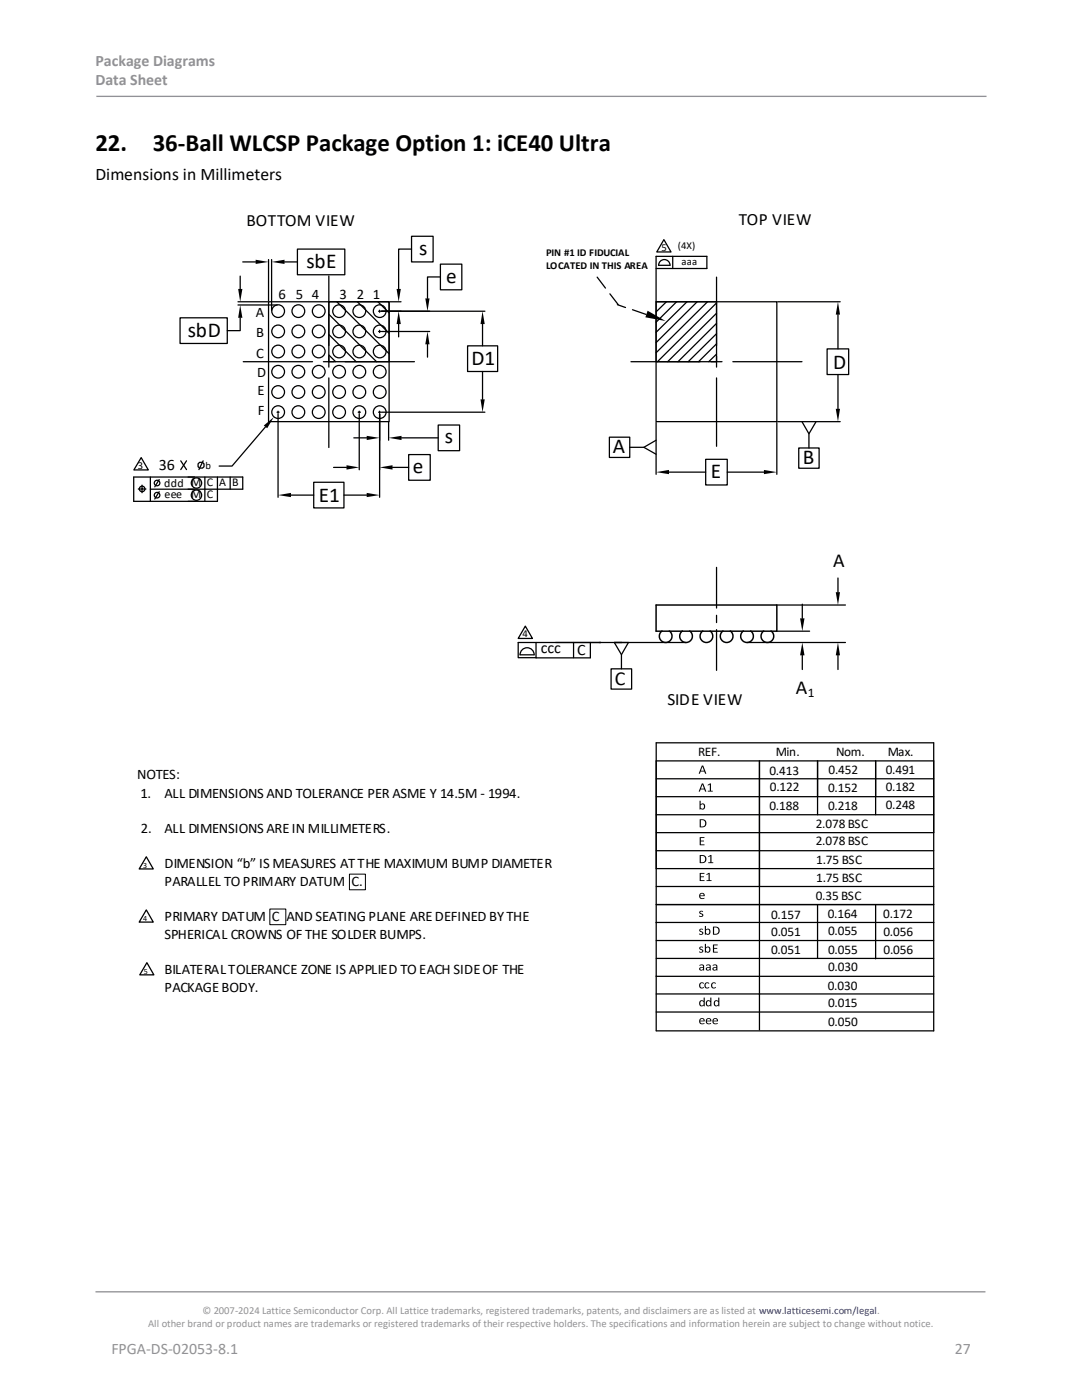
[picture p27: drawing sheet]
<svg xmlns="http://www.w3.org/2000/svg" width="216mm" height="279mm" viewBox="0 0 216 279" stroke-linecap="round" stroke-linejoin="round" font-family="sans-serif">
<defs><g id="words">
<g font-size="5">
<text x="19" y="30.1">22.</text>
<text x="30.5" y="30.1">36-Ball WLCSP Package Option 1: iCE40 Ultra</text>
</g>
<g font-size="4.2">
<text x="61.1" y="53.5">sbE</text>
<text x="83.7" y="50.9">s</text>
<text x="89" y="56.5">e</text>
<text x="37.5" y="67.2">sbD</text>
<text x="94.1" y="72.8">D1</text>
<text x="166.2" y="73.6">D</text>
<text x="88.7" y="88.3">s</text>
<text x="82.4" y="94.4">e</text>
<text x="122.3" y="90.5">A</text>
<text x="141.8" y="95.4">E</text>
<text x="160.2" y="92.6">B</text>
<text x="63.6" y="100.2">E1</text>
</g>
<g font-size="4">
<text x="166.2" y="113.2">A</text>
<text x="122.7" y="136.7">C</text>
<text x="158.8" y="138.5">A</text>
</g>
<text font-size="3.5" x="19" y="35.9">Dimensions in Millimeters</text>
<g font-size="3.4">
<text x="49.2" y="45">BOTTOM VIEW</text>
<text x="147.4" y="44.9">TOP VIEW</text>
<text x="133.2" y="140.7">SIDE VIEW</text>
</g>
<g font-size="3.2" fill="#919195">
<text x="19" y="13.2">Package Diagrams</text>
<text x="19" y="17.1">Data Sheet</text>
<text x="22.2" y="270.2">FPGA-DS-02053-8.1</text>
<text x="190.5" y="270.2">27</text>
</g>
<g font-size="3.2">
<text x="31.7" y="93.8">36</text>
<text x="107.9" y="130.4">ccc</text>
<text x="115.2" y="130.6">C</text>
</g>
<g font-size="2.9">
<text x="55.5" y="59.7">6</text>
<text x="59" y="59.7">5</text>
<text x="62.2" y="59.7">4</text>
<text x="67.7" y="59.7">3</text>
<text x="71.2" y="59.7">2</text>
<text x="74.4" y="59.7">1</text>
<text x="51.1" y="63.2">A</text>
<text x="51.1" y="67.3">B</text>
<text x="51.1" y="71.5">C</text>
<text x="51.3" y="75.1">D</text>
<text x="51.4" y="78.8">E</text>
<text x="51.4" y="82.9">F</text>
<text x="27.4" y="155.5">NOTES:</text>
<text x="28" y="159.2">1.</text>
<text x="32.8" y="159.3">ALL DIMENSIONS AND TOLERANCE PER ASME Y 14.5M - 1994.</text>
<text x="28.1" y="166.3">2.</text>
<text x="32.8" y="166.3">ALL DIMENSIONS ARE IN MILLIMETERS.</text>
<text x="32.8" y="173.3">DIMENSION b IS MEASURES AT THE MAXIMUM BUMP DIAMETER</text>
<text x="32.8" y="176.8">PARALLEL TO PRIMARY DATUM C.</text>
<text x="32.8" y="183.9">PRIMARY DATUM C AND SEATING PLANE ARE DEFINED BY THE</text>
<text x="32.8" y="187.4">SPHERICAL CROWNS OF THE SOLDER BUMPS.</text>
<text x="32.8" y="194.4">BILATERAL TOLERANCE ZONE IS APPLIED TO EACH SIDE OF THE</text>
<text x="32.8" y="197.9">PACKAGE BODY.</text>
</g>
<g font-size="2.6">
<text x="161.2" y="139">1</text>
<text x="139.3" y="150.8">REF.</text>
<text x="153.5" y="154.6">0.413</text>
<text x="154.8" y="150.8">Min.</text>
<text x="165.3" y="154.4">0.452</text>
<text x="166.9" y="150.8">Nom.</text>
<text x="176.7" y="154.5">0.491</text>
<text x="177.1" y="150.8">Max.</text>
<text x="153.5" y="161.6">0.188</text>
<text x="153.6" y="157.9">0.122</text>
<text x="165.2" y="158">0.152</text>
<text x="165.2" y="161.7">0.218</text>
<text x="176.7" y="157.9">0.182</text>
<text x="176.7" y="161.5">0.248</text>
<text x="162.8" y="165.3">2.078 BSC</text>
<text x="162.8" y="168.7">2.078 BSC</text>
<text x="162.9" y="172.4">1.75 BSC</text>
<text x="162.8" y="179.6">0.35 BSC</text>
<text x="162.9" y="176">1.75 BSC</text>
<text x="153.9" y="183.4">0.157</text>
<text x="165.2" y="183.2">0.164</text>
<text x="176.3" y="183.3">0.172</text>
<text x="153.9" y="190.3">0.051</text>
<text x="153.9" y="186.9">0.051</text>
<text x="165.2" y="186.6">0.055</text>
<text x="165.2" y="190.4">0.055</text>
<text x="176.3" y="186.7">0.056</text>
<text x="176.3" y="190.3">0.056</text>
<text x="165.2" y="197.5">0.030</text>
<text x="165.2" y="193.8">0.030</text>
<text x="165.2" y="200.9">0.015</text>
<text x="165.2" y="204.7">0.050</text>
</g>
<g font-size="2.4">
<text x="32.8" y="97.2">ddd M</text>
<text x="32.8" y="99.4">eee</text>
<text x="38.1" y="99.4">M</text>
<text x="41.3" y="99.4">C</text>
<text x="41.3" y="97">C</text>
<text x="43.8" y="97">A</text>
<text x="46.3" y="97">B</text>
</g>
<g font-size="2.1">
<text x="109" y="51.1">PIN #1 ID FIDUCIAL</text>
<text x="109" y="53.7">LOCATED IN THIS AREA</text>
<text x="132" y="50">5</text>
<text x="135.3" y="49.7">(4X)</text>
<text x="136" y="52.9">aaa</text>
<text x="27.5" y="93.5">3</text>
<text x="41" y="93.6">b</text>
<text x="104.2" y="127.1">4</text>
</g>
<g font-size="2.1" fill="#919195">
<text x="40.4" y="262.3">© 2007-2024 Lattice Semiconductor Corp. All Lattice trademarks, registered trademarks, patents, and disclaimers are as listed at www.latticesemi.com/legal.</text>
<text x="29.6" y="264.9">All other brand or product names are trademarks or registered trademarks of their respective holders. The specifications and information herein are subject to change without notice.</text>
</g>
<g font-size="1.6">
<text x="28.6" y="173.2">3</text>
<text x="28.6" y="183.8">4</text>
<text x="28.7" y="194.3">5</text>
</g>
</g></defs>
<path d="M19.2 19.2h177.6M19 257.8h177.6" fill="none" stroke="#919195" stroke-width=".26"/>
<g fill="none" stroke="#000" stroke-width=".25">
<path d="M47.9 55.1v2.6M48.4 52.3h2.6M53.6 51.8v8.3M54.2 51.8v10.1M56.8 52.3h2.5M59.3 49.7h9.5v5.1h-9.5zM65.6 55.1v13.9M82.1 47.2h4.3v5.1h-4.3zM82.1 49.7h-2.6v8M87.9 52.7h4.3v5.1h-4.3zM87.9 55.3h-2.6v4.3M119.2 55.3l1.6 2.2"/>
<path d="M121.7 58.6l1.7 2.2M130.9 53.6h10.1v-2.4h-10.1v9M131.6 52.3a1.14 1.14 0 0 1 1.3-.4 1.14 1.14 0 0 1 .8 1h-2.3zM132.5 47.8l1.4 2.5h-2.8zM134.2 51.2v2.4M143 55.3v13.7M35.9 63.4h9.5v5.1h-9.5zM47.5 60.2h5.9M47.5 60.9h7.8M47.9 63.4v2.6h-2.5M48.5 72.2h13.9M53.6 60.2h24v23.9h-24z"/>
<path d="M64.5 72.2h2.2M65.6 60.2h12v12h-12zM65.6 71.1v2.2M65.6 75.4v13.9M65.6 70.8l1.4 1.4M65.6 66.8l5.5 5.4M65.6 62.7l9.5 9.5M67.2 60.2l10.4 10.4M68.9 72.2h13.8M71.3 60.2l6.3 6.3M75.4 60.2l2.2 2.2M75.5 62.1h.5"/>
<path d="M75.5 66.2h.5M75.7 61.9v.4M75.7 65.9v.5M76.1 62.1h20.7M76.1 66.2h9.6M77.8 60.2h2.2M79.5 64.7v2.5M85.3 68.7v2.6M93.3 69h6v5.1h-6zM96.3 64.7v4.3M96.3 74.1v5.6M123.2 60.8l1.6 .6"/>
<path d="M125.9 72.2h13.8M126.2 61.8l2.7 1M130.3 63.2l1.6 .6M130.9 60.2h12.1v12h-12.1zM130.9 60.2h24.1v23.9h-24.1zM133 60.2l-2.1 2M135 60.2l-4.1 4.1M137.1 60.2l-6.2 6.1M139.1 60.2l-8.2 8.2M141.2 60.2l-10.3 10.2M141.9 72.2h2.2M143 71.1v2.2"/>
<path d="M143 75.4v13.7M143 60.5l-11.8 11.7M143 62.5l-9.8 9.7M143 64.5l-7.7 7.7M143 66.6l-5.7 5.6M143 68.6l-3.6 3.6M143 70.7l-1.6 1.5M146.2 72.2h13.8M155.2 60.2h12.4M165 69.6h4.3v5.1h-4.3zM167.2 62.8v6.8M167.2 74.7v6.9"/>
<path d="M27.6 97.6h.7v.7M28.2 91.3l1.4 2.5h-2.9zM28.3 96.8v.8h.8M30 97.6h8.8zM30 95.2v4.9M31.8 98.1l-.9 1.5M31.8 95.7l-.9 1.5M36.1 92l1.1 1.7M37.2 92l-1.1 1.7M37.5 97.6h10.9zM39.8 92.3h.6l.3 .3v.5l-.3 .3h-.6l-.3-.3v-.5zM40.5 92l-.8 1.7"/>
<path d="M40.9 95.2v4.9M43.4 95.2v4.9h-16.7v-4.9h21.7v2.4M45.9 95.2v2.4M53 85.2l-6.7 7.8h-2.6M55.3 82.3h.4M55.5 82.1v.4M55.5 82.6v16.6M58.1 98.8h4.5M62.6 96.2h6v5.2h-6zM66.6 93.3h2.5M68.6 98.8h4.6M70.6 87.4h2.6"/>
<path d="M71.5 82.3h.4M71.7 82.1v.4M71.7 82.6v11.2M75.5 82.3h.5M75.7 82.1v.4M75.7 82.6v16.6M76.1 82.3h20.7M77.5 84.2v3.7M78.3 93.3h3.2M80.1 87.4h7.3M81.5 90.7h4.3v5.1h-4.3zM87.4 84.8h4.3v5.1h-4.3z"/>
<path d="M121.6 87.2h4.1v4.1h-4.1zM125.7 89.3h2.8l2.4 1.4M130.9 87.9l-2.4 1.4M130.9 84.3v10.4M133.5 94.2h7.3M140.8 91.7h4.3v5.1h-4.3zM145.1 94.2h7.3M155 84.3v10.4M155.2 84.2h12.4M159.4 89.4h4v4h-4zM160 84.2l1.4 2.4M162.8 84.2l-1.4 2.4v2.8"/>
<path d="M143 113.2v8.1M167.2 115.4v2.8M103.8 130.7h2.8M103.8 130.7a1.4 1.4 0 0 1 1.4-1.4 1.4 1.4 0 0 1 1.4 1.4M104.8 125l1.4 2.4h-2.8zM107 131.3h10.8M107 128.2v3.1M114.4 128.2v3.1M117.8 128.2v3.1M121.9 133.5h4.1v4h-4.1zM122.6 128.2l1.4 2.4M124.1 128.2h-1.5h2.8l-1.4 2.4v2.9"/>
<path d="M136.9 128.2h-33.5v3.1h3.6M143 122.8v1.4M143 125.7v8.1M149 128.2h19.7M154.9 120.7h13.8M154.9 126h6.6M160.1 120.6v2.8M160.1 130.8v2.8M167.2 130.8v2.8M130.9 148.2h55.4v57.5h-55.4zM130.9 151.9h55.4M130.9 155.4h55.4"/>
<path d="M130.9 159h55.4M151.5 151.9v53.6M163.1 151.9v10.7M174.7 151.9v10.7M29.2 171l1.4 2.4h-2.8zM130.9 173.3h55.4M130.9 169.8h55.4M130.9 166.2h55.4M130.9 176.9h55.4M130.9 162.6h55.4M29.2 181.6l1.4 2.4h-2.8zM29.3 192.1l1.4 2.5h-2.8z"/>
<path d="M130.9 180.5h55.4M130.9 184.1h55.4M130.9 191.3h55.4M130.9 194.8h55.4M130.9 187.7h55.4M130.9 198.4h55.4M163.1 180.6v10.6M174.7 180.7v10.7M130.9 202h55.4"/>
<circle cx="55.5" cy="70.2" r="1.27"/>
<circle cx="55.5" cy="66.1" r="1.27"/>
<circle cx="55.5" cy="74.2" r="1.27"/>
<circle cx="55.5" cy="62.1" r="1.27"/>
<circle cx="55.5" cy="78.2" r="1.27"/>
<circle cx="59.5" cy="70.2" r="1.27"/>
<circle cx="59.5" cy="66.1" r="1.27"/>
<circle cx="59.5" cy="62.1" r="1.27"/>
<circle cx="59.5" cy="74.2" r="1.27"/>
<circle cx="59.5" cy="78.2" r="1.27"/>
<circle cx="63.6" cy="70.2" r="1.27"/>
<circle cx="63.6" cy="62.1" r="1.27"/>
<circle cx="63.6" cy="74.2" r="1.27"/>
<circle cx="63.6" cy="66.1" r="1.27"/>
<circle cx="63.6" cy="78.2" r="1.27"/>
<circle cx="67.7" cy="70.2" r="1.27"/>
<circle cx="67.7" cy="62.1" r="1.27"/>
<circle cx="67.7" cy="66.1" r="1.27"/>
<circle cx="67.7" cy="74.2" r="1.27"/>
<circle cx="67.7" cy="78.2" r="1.27"/>
<circle cx="71.7" cy="70.2" r="1.27"/>
<circle cx="71.7" cy="62.1" r="1.27"/>
<circle cx="71.7" cy="74.2" r="1.27"/>
<circle cx="71.7" cy="66.1" r="1.27"/>
<circle cx="71.7" cy="78.2" r="1.27"/>
<circle cx="75.8" cy="70.2" r="1.27"/>
<circle cx="75.8" cy="62.1" r="1.27"/>
<circle cx="75.8" cy="66.1" r="1.27"/>
<circle cx="75.8" cy="74.2" r="1.27"/>
<circle cx="75.8" cy="78.2" r="1.27"/>
<circle cx="28.4" cy="97.6" r=".56"/>
<circle cx="31.3" cy="98.8" r=".56"/>
<circle cx="31.3" cy="96.4" r=".56"/>
<circle cx="39.2" cy="98.8" r="1.03"/>
<circle cx="39.2" cy="96.4" r="1.03"/>
<circle cx="55.5" cy="82.2" r="1.27"/>
<circle cx="59.5" cy="82.2" r="1.27"/>
<circle cx="63.6" cy="82.3" r="1.27"/>
<circle cx="67.7" cy="82.3" r="1.27"/>
<circle cx="71.7" cy="82.3" r="1.27"/>
<circle cx="75.8" cy="82.3" r="1.27"/>
</g>
<g fill="#000">
<path d="M47.5 57.7h.9l-.5 2.5zM51 51.8l2.6 .5-2.6 .4zM54.2 52.3l2.6-.5v.9zM79.1 57.7h.9l-.5 2.5zM84.9 59.6h.8l-.4 2.5zM47.9 60.9l.5 2.5h-.9zM79.5 62.1l.5 2.6h-.9zM85.3 66.2l.4 2.5h-.8zM96.3 62.1l.4 2.6h-.8zM95.9 79.7h.8l-.4 2.6zM129.2 62l3.6 2.1-4-.8zM167.2 60.2l.4 2.6h-.8z"/>
<path d="M52.6 84.9l2-1.7-1.3 2.3zM55.5 98.8l2.6-.4v.8zM69.1 92.8l2.6 .5-2.6 .4zM73.2 98.4l2.5 .4-2.5 .4zM73.2 87l2.5 .4-2.5 .4zM75.7 93.3l2.6-.5v.9zM77.5 87.4l2.6-.4v.8zM130.9 94.2l2.6-.4v.8zM152.4 93.8l2.6 .4-2.6 .4zM166.8 81.6h.8l-.4 2.6zM166.8 118.2h.8l-.4 2.5zM159.6 123.4h.9l-.4 2.6z"/>
<path d="M160.1 128.2l.4 2.6h-.9zM167.2 128.2l.4 2.6h-.8z"/>
</g>
<path d="M130.9 120.7h24.1v5.3h-24.1zM132.1 125.9a1.26 1.26 0 0 0-.2 1.9 1.26 1.26 0 0 0 1.9 0 1.26 1.26 0 0 0-.2-1.9M136.2 125.9a1.26 1.26 0 0 0-.3 1.9 1.26 1.26 0 0 0 1.9 0 1.26 1.26 0 0 0-.2-1.9M140.2 125.9a1.27 1.27 0 0 0-.2 1.9 1.27 1.27 0 0 0 1.9 0 1.27 1.27 0 0 0-.2-1.9M144.3 125.9a1.27 1.27 0 0 0-.3 1.9 1.27 1.27 0 0 0 1.9 0 1.27 1.27 0 0 0-.2-1.9M148.3 125.9a1.26 1.26 0 0 0-.2 1.9 1.26 1.26 0 0 0 1.9 0 1.26 1.26 0 0 0-.2-1.9M152.4 125.9a1.26 1.26 0 0 0-.2 1.9 1.26 1.26 0 0 0 1.9 0 1.26 1.26 0 0 0-.3-1.9" fill="none" stroke="#000" stroke-width=".3"/>
<g fill="#000">
<path d="M141.2 156.6l.7-.2v1.4h.3v.2h-1v-.2h.4v-1.2l-.4 .2zM139.6 167.1h1l-.1 .1h-.7v.6h.7l-.7 .1v.6h.7l.1 .2-1-.1zM139.6 174.2h1l-.1 .2h-.7v.5l.7 .1-.7 .1v.6h.7l.1 .1h-1zM141 174.5l.6-.3v1.5h.4v.1h-1v-.1h.4v-1.3l-.4 .2zM141.3 170.9l.7-.3v1.5h.3v.2l-1-.1 .1-.1h.3v-1.2l-.3 .2zM139.6 181.9l.5-.1h.2l-.1 .2a.26 .26 0 0 0-.3-.1 .26 .26 0 0 0-.1 .3 .26 .26 0 0 0 .3 .1 .41 .41 0 0 1 0 .7 .41 .41 0 0 1-.6-.1v-.2a.26 .26 0 0 0 .4 .2 .26 .26 0 0 0 .1-.4l-.5-.3z"/>
<path d="M140 152.8h.3l.6 1.6h-.2l-.2-.4h-.7l-.1 .4h-.3zM140.2 153l-.3 .8h.6z"/>
<path d="M140 156.4h.3l.6 1.6h-.2l-.2-.4h-.7l-.1 .4h-.3zM140.2 156.6l-.3 .8h.6z"/>
<path d="M139.7 178.4a.5 .5 0 0 1 .6-.2 .5 .5 0 0 1 .2 .6h-.8a.61 .61 0 0 0 .9 .4v.1a.66 .66 0 0 1-.9-.1 .66 .66 0 0 1 0-.8zM139.8 178.5l-.1 .2h.7a.33 .33 0 0 0-.2-.3 .33 .33 0 0 0-.4 .1z"/>
<path d="M139.6 159.8h.2v.7a.56 .56 0 0 1 .8 .1 .56 .56 0 0 1-.1 .8 .56 .56 0 0 1-.7 0v.1h-.2zM139.9 160.7l-.1 .5a.4 .4 0 0 0 .7-.1 .4 .4 0 0 0-.4-.6z"/>
<path d="M139.6 163.5a1.21 1.21 0 0 1 1.2 .3 .88 .88 0 0 1-.1 1.1 .88 .88 0 0 1-1.1 .1zM139.8 163.7v1.2a.66 .66 0 0 0 .9-.6 .66 .66 0 0 0-.9-.6z"/>
<path d="M139.6 170.7a1.2 1.2 0 0 1 1.2 .3 .88 .88 0 0 1-.1 1.1 .88 .88 0 0 1-1.1 .1zM139.8 170.8v1.3a.66 .66 0 0 0 .9-.6 .66 .66 0 0 0-.9-.7z"/>
<path d="M139.6 185.4l.5-.1 .2 .1-.1 .2a.26 .26 0 0 0-.3-.2 .26 .26 0 0 0-.1 .4 .26 .26 0 0 0 .3 .1 .41 .41 0 0 1 0 .6 .41 .41 0 0 1-.6-.1v-.1a.26 .26 0 0 0 .4 .2 .26 .26 0 0 0 .1-.4l-.5-.3zM140.7 184.8h.2v.7a.56 .56 0 0 1 .7 .1 .56 .56 0 0 1 0 .8 .56 .56 0 0 1-.8 0v.1h-.2zM140.9 185.7v.5a.37 .37 0 0 0 .5 0 .37 .37 0 0 0 0-.5 .37 .37 0 0 0-.5 0zM142.3 184.9a1.2 1.2 0 0 1 1.2 .3 .88 .88 0 0 1-.1 1.1 .88 .88 0 0 1-1.1 .2zM142.5 185.1v1.3a.66 .66 0 0 0 .9-.7 .66 .66 0 0 0-.9-.6z"/>
<path d="M139.6 189l.5-.1 .2 .1-.1 .1a.26 .26 0 0 0-.3-.1 .26 .26 0 0 0-.1 .3 .26 .26 0 0 0 .3 .2 .41 .41 0 0 1 0 .6 .41 .41 0 0 1-.6-.1v-.1a.26 .26 0 0 0 .4 .1 .26 .26 0 0 0 .1-.4l-.5-.2zM140.7 188.4h.2v.7a.56 .56 0 0 1 .7 .1 .56 .56 0 0 1 0 .7 .56 .56 0 0 1-.8 0v.2h-.2zM140.9 189.2v.5a.37 .37 0 0 0 .5 .1 .37 .37 0 0 0 0-.5 .37 .37 0 0 0-.5-.1zM142.3 188.5h.9v.2h-.7v.5l.6 .1-.6 .1v.5h.7v.2h-.9z"/>
<path d="M139.7 196.2a.49 .49 0 0 1 .8 0l-.1 .1a.41 .41 0 0 0-.7 .3 .41 .41 0 0 0 .6 .4h.1l.1 .1a.61 .61 0 0 1-.9 0 .61 .61 0 0 1 .1-.9zM140.7 196.2a.49 .49 0 0 1 .8 0l-.1 .1a.41 .41 0 0 0-.6 .3 .41 .41 0 0 0 .6 .4h.1v.1a.61 .61 0 0 1-.9 0 .61 .61 0 0 1 .1-.9zM142 196.2a.49 .49 0 0 1 .8 0l-.1 .1a.41 .41 0 0 0-.6 .3 .41 .41 0 0 0 .6 .4h.1v.1a.61 .61 0 0 1-.8 0 .61 .61 0 0 1 0-.9z"/>
<path d="M139.6 192.6a.57 .57 0 0 1 .9 .3v.8h-.2v-.2a.42 .42 0 0 1-.6 .2 .42 .42 0 0 1-.2-.5 .42 .42 0 0 1 .6-.2h.2a.42 .42 0 0 0-.7-.3zM139.8 193.2a.27 .27 0 0 0 .1 .4 .27 .27 0 0 0 .4-.2v-.3zM140.9 192.6a.57 .57 0 0 1 .9 .3v.8h-.2v-.2a.42 .42 0 0 1-.5 .2 .42 .42 0 0 1-.2-.5 .42 .42 0 0 1 .5-.2h.2a.42 .42 0 0 0-.7-.3zM141.1 193.2a.27 .27 0 0 0 .2 .4 .27 .27 0 0 0 .3-.2v-.3zM142.2 192.6a.57 .57 0 0 1 .9 .3v.8h-.1v-.2a.42 .42 0 0 1-.6 .2 .42 .42 0 0 1-.2-.5 .42 .42 0 0 1 .6-.2h.1a.42 .42 0 0 0-.7-.3zM142.4 193.2a.27 .27 0 0 0 .2 .4 .27 .27 0 0 0 .3-.2v-.3z"/>
<path d="M139.7 203.3a.5 .5 0 0 1 .6-.1 .5 .5 0 0 1 .2 .6h-.8a.62 .62 0 0 0 .9 .4v.1a.66 .66 0 0 1-.9-.1 .66 .66 0 0 1 0-.9zM139.8 203.4l-.1 .3h.7a.33 .33 0 0 0-.2-.3 .33 .33 0 0 0-.4 0zM141 203.3a.5 .5 0 0 1 .7-.1 .5 .5 0 0 1 .2 .6h-.8a.62 .62 0 0 0 .8 .4v.1a.66 .66 0 0 1-.9-.1 .66 .66 0 0 1 0-.9zM141.1 203.4v.3h.6a.33 .33 0 0 0-.2-.3 .33 .33 0 0 0-.4 0zM142.3 203.3a.5 .5 0 0 1 .7-.1 .5 .5 0 0 1 .2 .6h-.8a.62 .62 0 0 0 .8 .4v.1a.66 .66 0 0 1-.9-.1 .66 .66 0 0 1 0-.9zM142.5 203.4l-.1 .3h.6a.33 .33 0 0 0-.2-.3 .33 .33 0 0 0-.3 0z"/>
<path d="M139.7 199.7l.4-.1 .3 .2v-.7h.2v1.7h-.2v-.2a.59 .59 0 0 1-.9 0 .59 .59 0 0 1 .2-.9zM139.9 199.9a.41 .41 0 0 0-.2 .5 .41 .41 0 0 0 .6 .2l.1-.6-.3-.2zM141 199.7l.5-.1 .2 .2v-.7h.2v1.7h-.1l-.1-.2a.59 .59 0 0 1-.8 0 .59 .59 0 0 1 .1-.9zM141.2 199.9a.41 .41 0 0 0-.2 .5 .41 .41 0 0 0 .6 .2l.1-.6-.2-.2zM142.6 199.7l.4-.1 .3 .2v-.7h.2v1.7h-.1l-.1-.2a.59 .59 0 0 1-.9 0 .59 .59 0 0 1 .2-.9zM142.8 199.9a.41 .41 0 0 0-.2 .5 .41 .41 0 0 0 .6 .2l.1-.6-.2-.2z"/>
</g>
<path d="M69.7 174.5h3.2v3.1h-3.2zM53.8 181.4h3.2v3.1h-3.2z" fill="none" stroke="#000" stroke-width=".2"/>
<use href="#words"/>
</svg>
